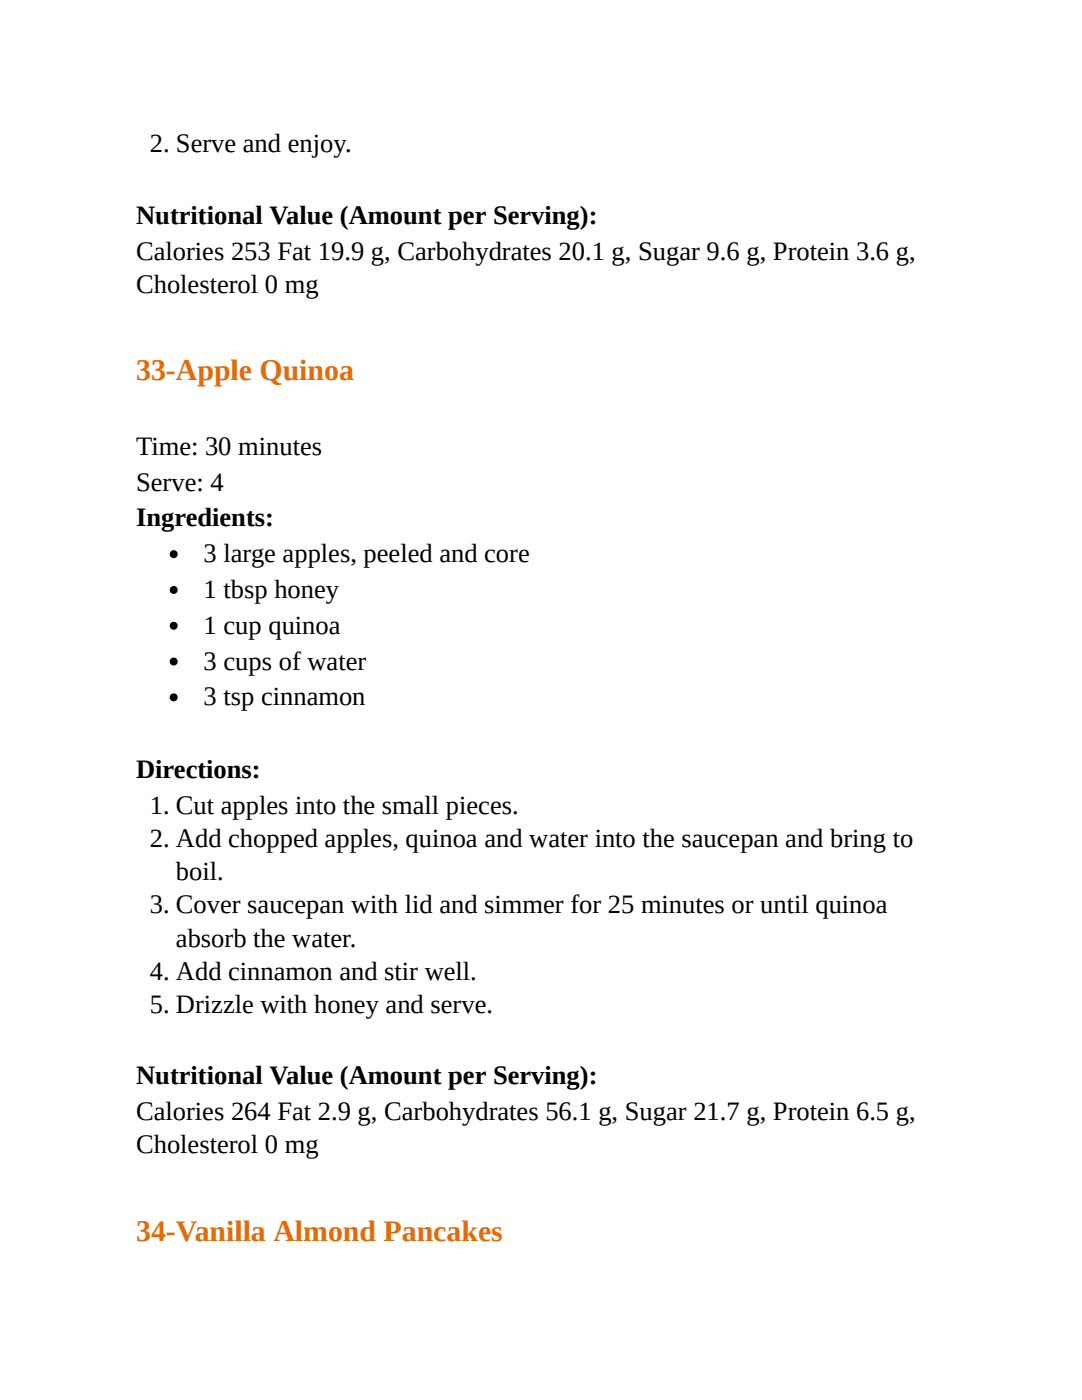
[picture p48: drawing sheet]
<svg xmlns="http://www.w3.org/2000/svg" width="216mm" height="279mm" viewBox="0 0 216 279" stroke-linecap="round" stroke-linejoin="round" font-family="sans-serif">
<defs><g id="words">
<g font-size="6" fill="#e36c0a">
<text x="27.2" y="75.9">33-Apple Quinoa</text>
<text x="27.2" y="247.7">34-Vanilla Almond Pancakes</text>
</g>
<g font-size="5.3">
<text x="29.9" y="30.4">2. Serve and enjoy.</text>
<text x="27.2" y="44.7">Nutritional Value (Amount per Serving):</text>
<text x="27.2" y="51.9">Calories 253 Fat 19.9 g, Carbohydrates 20.1 g, Sugar 9.6 g, Protein 3.6 g,</text>
<text x="27.2" y="58.5">Cholesterol 0 mg</text>
<text x="27.2" y="90.8">Time: 30 minutes</text>
<text x="27.2" y="97.9">Serve: 4</text>
<text x="27.2" y="105">Ingredients:</text>
<text x="40.6" y="112.2">3 large apples, peeled and core</text>
<text x="40.6" y="119.3">1 tbsp honey</text>
<text x="40.6" y="126.5">1 cup quinoa</text>
<text x="40.6" y="133.6">3 cups of water</text>
<text x="40.6" y="140.8">3 tsp cinnamon</text>
<text x="27.2" y="155.3">Directions:</text>
<text x="29.9" y="162.5">1. Cut apples into the small pieces.</text>
<text x="29.9" y="169.1">2. Add chopped apples, quinoa and water into the saucepan and bring to</text>
<text x="35.1" y="175.7">boil.</text>
<text x="29.9" y="182.3">3. Cover saucepan with lid and simmer for 25 minutes or until quinoa</text>
<text x="35.1" y="188.9">absorb the water.</text>
<text x="29.9" y="195.5">4. Add cinnamon and stir well.</text>
<text x="29.9" y="202.1">5. Drizzle with honey and serve.</text>
<text x="27.2" y="216.4">Nutritional Value (Amount per Serving):</text>
<text x="27.2" y="223.6">Calories 264 Fat 2.9 g, Carbohydrates 56.1 g, Sugar 21.7 g, Protein 6.5 g,</text>
<text x="27.2" y="230.2">Cholesterol 0 mg</text>
</g>
</g></defs>
<g fill="#000">
<circle cx="34.7" cy="117.7" r=".79"/>
<circle cx="34.7" cy="110.6" r=".79"/>
<circle cx="34.7" cy="132" r=".79"/>
<circle cx="34.7" cy="139.2" r=".79"/>
<circle cx="34.7" cy="124.9" r=".79"/>
</g>
<use href="#words"/>
</svg>
